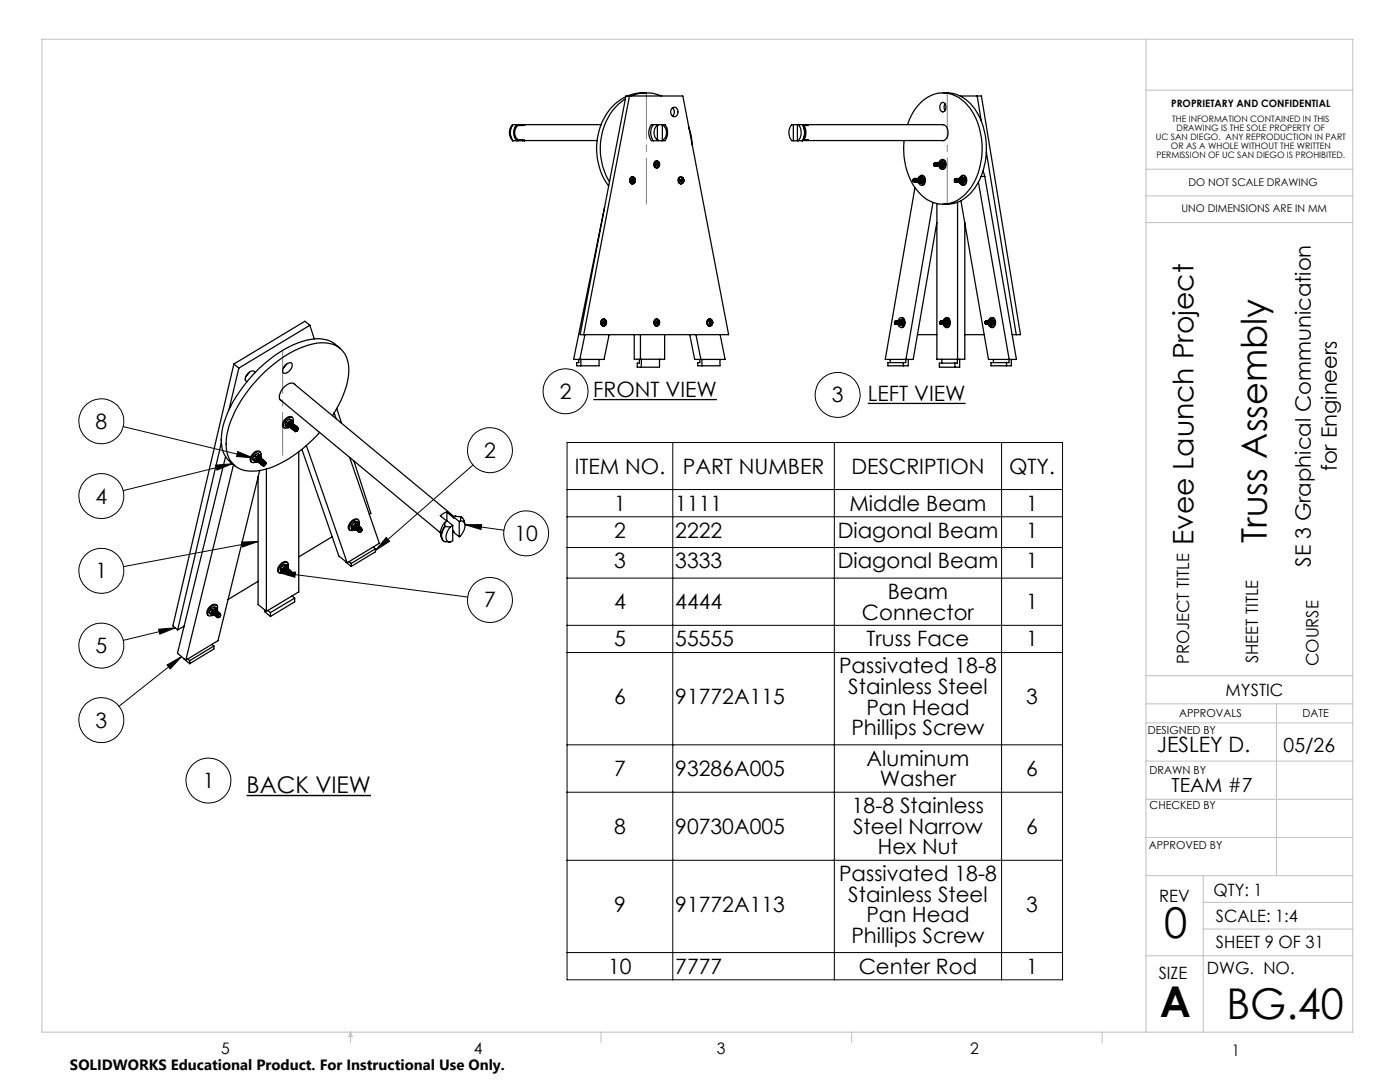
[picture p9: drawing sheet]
<svg xmlns="http://www.w3.org/2000/svg" width="279mm" height="216mm" viewBox="0 0 279 216" stroke-linecap="round" stroke-linejoin="round" font-family="sans-serif">
<defs><g id="words">
<g font-size="8.5">
<text x="232.3" y="187.1">0</text>
<text x="231.5" y="202.9">A</text>
<text x="244.8" y="203.2">BG.40</text>
</g>
<text font-size="7.1" x="252.8" y="108.3" transform="rotate(-90 252.8 108.3)">Truss Assembly</text>
<text font-size="5.6" x="238.2" y="108.8" transform="rotate(-90 238.2 108.8)">Evee Launch Project</text>
<text font-size="4.6" x="49.2" y="158.2">BACK VIEW</text>
<g font-size="4.2">
<text x="111.7" y="79.6">2</text>
<text x="118.4" y="79.3">FRONT VIEW</text>
<text x="166" y="80.3">3</text>
<text x="173.2" y="80">LEFT VIEW</text>
<text x="19.1" y="85.6">8</text>
<text x="96.6" y="91.3">2</text>
<text x="114.7" y="94.5">ITEM NO.</text>
<text x="136.3" y="94.5">PART NUMBER</text>
<text x="169.9" y="94.5">DESCRIPTION</text>
<text x="201.4" y="94.5">QTY.</text>
<text x="266.8" y="94" transform="rotate(-90 266.8 94)">for Engineers</text>
<text x="19.1" y="100.5">4</text>
<text x="122.6" y="101.9">1</text>
<text x="134.8" y="101.9">1111</text>
<text x="169.5" y="101.9">Middle Beam</text>
<text x="204.8" y="101.9">1</text>
<text x="102.7" y="107.9">10</text>
<text x="122.6" y="107.3">2</text>
<text x="134.8" y="107.3">2222</text>
<text x="167.2" y="107.3">Diagonal Beam</text>
<text x="204.8" y="107.3">1</text>
<text x="122.6" y="113.4">3</text>
<text x="134.8" y="113.4">3333</text>
<text x="167.2" y="113.4">Diagonal Beam</text>
<text x="204.8" y="113.4">1</text>
<text x="261.6" y="113.1" transform="rotate(-90 261.6 113.1)">SE 3 Graphical Communication</text>
<text x="19.1" y="115.4">1</text>
<text x="177.2" y="119.5">Beam</text>
<text x="96.6" y="121.2">7</text>
<text x="122.6" y="121.6">4</text>
<text x="134.8" y="121.6">4444</text>
<text x="172" y="123.6">Connector</text>
<text x="204.8" y="121.6">1</text>
<text x="19.1" y="130.3">5</text>
<text x="122.6" y="129">5</text>
<text x="134.8" y="129">55555</text>
<text x="172.9" y="129">Truss Face</text>
<text x="204.8" y="129">1</text>
<text x="167.5" y="134.4">Passivated 18-8</text>
<text x="122.6" y="140.5">6</text>
<text x="134.8" y="140.5">91772A115</text>
<text x="169.3" y="138.5">Stainless Steel</text>
<text x="172.9" y="142.6">Pan Head</text>
<text x="204.8" y="140.5">3</text>
<text x="19.1" y="145.2">3</text>
<text x="169.9" y="146.7">Phillips Screw</text>
<text x="122.6" y="154.9">7</text>
<text x="134.8" y="154.9">93286A005</text>
<text x="173" y="152.8">Aluminum</text>
<text x="204.8" y="154.9">6</text>
<text x="230.9" y="150">JESLEY D.</text>
<text x="40.4" y="157.3">1</text>
<text x="175.6" y="156.9">Washer</text>
<text x="122.6" y="166.4">8</text>
<text x="134.8" y="166.4">90730A005</text>
<text x="170" y="162.3">18-8 Stainless</text>
<text x="170.2" y="166.4">Steel Narrow</text>
<text x="204.8" y="166.4">6</text>
<text x="175.2" y="170.5">Hex Nut</text>
<text x="167.5" y="175.8">Passivated 18-8</text>
<text x="169.3" y="179.9">Stainless Steel</text>
<text x="122.6" y="182">9</text>
<text x="134.8" y="182">91772A113</text>
<text x="172.9" y="184.1">Pan Head</text>
<text x="204.8" y="182">3</text>
<text x="169.9" y="188.2">Phillips Screw</text>
<text x="121.4" y="194.3">10</text>
<text x="134.8" y="194.3">7777</text>
<text x="171.4" y="194.3">Center Rod</text>
<text x="204.8" y="194.3">1</text>
</g>
<g font-size="3.9">
<text x="256.2" y="150">05/26</text>
<text x="233.8" y="158">TEAM #7</text>
</g>
<g font-size="3.4">
<text x="237.3" y="132.5" transform="rotate(-90 237.3 132.5)">PROJECT TITLE</text>
<text x="251.1" y="132.3" transform="rotate(-90 251.1 132.3)">SHEET TITLE</text>
<text x="263.1" y="133" transform="rotate(-90 263.1 133)">COURSE</text>
<text x="244.6" y="138.9">MYSTIC</text>
<text x="231.3" y="180">REV</text>
<text x="242.2" y="178.7">QTY: 1</text>
<text x="242.7" y="183.9">SCALE: 1:4</text>
<text x="242.7" y="189.2">SHEET 9 OF 31</text>
<text x="231.3" y="195.4">SIZE</text>
<text x="240.9" y="194.3">DWG. NO.</text>
</g>
<g font-size="3.2">
<text x="44.2" y="210.4">5</text>
<text x="94.6" y="210.3">4</text>
<text x="143.1" y="210.4">3</text>
<text x="193.6" y="210.3">2</text>
<text x="245.8" y="210.7">1</text>
</g>
<text font-size="3" x="14" y="213.5">SOLIDWORKS Educational Product. For Instructional Use Only.</text>
<g font-size="2.2">
<text x="235.3" y="143.1">APPROVALS</text>
<text x="259.9" y="143.1">DATE</text>
<text x="229.1" y="146.6">DESIGNED BY</text>
<text x="229.4" y="154.4">DRAWN BY</text>
<text x="229.4" y="161.5">CHECKED BY</text>
<text x="229.3" y="169.4">APPROVED BY</text>
</g>
<g font-size="2.1">
<text x="237.2" y="37.1">DO NOT SCALE DRAWING</text>
<text x="235.8" y="42.3">UNO DIMENSIONS ARE IN MM</text>
</g>
<text font-size="2" x="233.8" y="21.4">PROPRIETARY AND CONFIDENTIAL</text>
<g font-size="1.8">
<text x="230.7" y="27.9">UC SAN DIEGO. ANY REPRODUCTION IN PART</text>
<text x="233.7" y="29.7">OR AS A WHOLE WITHOUT THE WRITTEN</text>
<text x="233.9" y="24.4">THE INFORMATION CONTAINED IN THIS</text>
<text x="234.8" y="26.2">DRAWING IS THE SOLE PROPERTY OF</text>
<text x="230.8" y="31.5">PERMISSION OF UC SAN DIEGO IS PROHIBITED.</text>
</g>
</g></defs>
<path d="M118.4 79.7h24.7M173.2 80.5h19.5" fill="none" stroke="#000" stroke-width=".26"/>
<path d="M49.2 158.7h24.8" fill="none" stroke="#000" stroke-width=".28"/>
<g fill="none" stroke="#000" stroke-width=".2">
<path d="M24.6 85.1l25.9 6.3M43 92.8l3.4-.3-3.1 1.3zM46.4 92.5l-21.8 5.4M47.4 90.1l3.1 1.3-3.3-.3zM94.4 92.8l-19.5 17M113.2 88.3h98.9v107.2h-98.9zM113.2 97.7h98.9M134.3 88.3v107.2M166.5 88.3v107.2M199.9 88.3v107.2M48.2 108.2l3.3-.1-3.1 1zM51.5 108.1l-26.9 5"/>
<path d="M55.6 114.2l37.7 4.9M55.6 114.2h3.4l-.2 1zM77.1 107.2l.7 .8-2.9 1.8zM92.8 104.7l7.8 1.1M92.8 104.7h3.3l-.1 1zM113.2 103.1h98.9M113.2 109.3h98.9M113.2 115.4h98.9M31.6 125.6l3.4-.3-3.1 1.2zM33.3 132.7l2.9-1.7-2.2 2.5zM35 125.3l-10.4 2.5M36.2 131l-12.5 9.9"/>
<path d="M113.2 124.8h98.9M113.2 130.2h98.9M113.2 148.6h98.9M113.2 158.1h98.9M113.2 171.7h98.9M113.2 190.1h98.9"/>
<circle cx="112.9" cy="78.1" r="4.5"/>
<circle cx="167.2" cy="78.8" r="4.5"/>
<circle cx="20.2" cy="84.1" r="4.5"/>
<circle cx="20.2" cy="99" r="4.5"/>
<circle cx="97.8" cy="89.8" r="4.5"/>
<circle cx="20.2" cy="113.9" r="4.5"/>
<circle cx="97.8" cy="119.7" r="4.5"/>
<circle cx="105" cy="106.4" r="4.5"/>
<circle cx="20.2" cy="128.8" r="4.5"/>
<circle cx="20.2" cy="143.7" r="4.5"/>
<circle cx="41.6" cy="155.8" r="4.5"/>
</g>
<g fill="none" stroke="#c0c0c0" stroke-width=".2">
<path d="M8.4 7.8h261.6v198.2h-261.6zM228.7 7.8v198.2M228.7 18h41.3M228.7 33.8h41.3M228.7 39.1h41.3M228.7 44.4h41.3M228.7 134.8h41.3M228.7 159.5h41.3M228.7 151.9h41.3M228.7 144.3h41.3M228.7 140.4h41.3M254.7 140.4v34.3"/>
<path d="M228.7 174.7h41.3M228.7 167.1h41.3M240.1 174.7v31.3M228.7 190.7h41.3M240.1 185.4h29.9M240.1 180.1h29.9M70 206v2.1M70 206l.3 .8h-.7zM119.9 206v2.1M170 206v2.1M220 206v2.1"/>
</g>
<path d="M129 18.5v22.2M189 18.5v22.2" fill="none" stroke="#808080" stroke-width=".2" stroke-dasharray="15.2 1.3 1.3 1.3" stroke-dashoffset="6"/>
<path d="M56.4 69.9v21" fill="none" stroke="#808080" stroke-width=".2" stroke-dasharray="15.2 1.3 1.3 1.3" stroke-dashoffset="6.7"/>
<path d="M77.1 107.2l.7 .8-2.9 1.8zM92.8 104.7h3.3l-.1 1zM55.6 114.2h3.4l-.2 1zM33.3 132.7l2.9-1.7-2.2 2.5zM31.6 125.6l3.4-.3-3.1 1.2zM48.2 108.2l3.3-.1-3.1 1zM43 92.8l3.4-.3-3.1 1.3zM47.4 90.1l3.1 1.3-3.3-.3z" fill="#000"/>
<g fill="none" stroke="#000" stroke-width=".25">
<path d="M124.8 19.8a12.1 12.1 0 0 0-4.6 13.2l.8 2.1 .6 1.2M124.9 19.3a11.6 11.6 0 0 0-5.7 12.2 12.1 12.1 0 0 0 2.3 5.6M124.9 19.2h11.4l9.1 47.6h-29.6zM125.6 19.2l-9.1 47.6M125.9 19.2a7.6 7.6 0 0 1 6.1 0M129 18.5l-2.2 .2-1.6 .5M188.2 18.5a7.2 7.2 0 0 1 7 4.4 14.4 14.4 0 0 1-1.5 15.7 6.6 6.6 0 0 1-5.5 2.1M191.6 19.2h4.3l7.8 47.6h-1.7M195 19.2l.8 4.9M102.3 24.9a2.77 2.77 0 0 0 0 3.2M102.3 24.9a2.29 2.29 0 0 0 0 3.2M102.3 24.9h1.1v.1"/>
<path d="M102.4 24.9a2.7 2.7 0 0 0 0 3.2M103.2 24.9a2.24 2.24 0 0 0 0 3.2M103.4 27.9h1l.5 .1h14.3M103.4 25a1.88 1.88 0 0 0 0 2.9M103.4 27.9v.2h-1.1M103.5 27.9v.2h1.1M104.3 24.9l.3 .1M104.6 28l-.3 .1M104.6 28.1l.1-.1zM104.7 24.9h-1.2v.1M119.9 24.9h-15l-.5 .1h-1M125.8 35.5l.5-.2a.73 .73 0 0 0-.6 .7 .73 .73 0 0 0 .6 .7 .72 .72 0 0 1-.5-1.2z"/>
<path d="M125.9 35.4a.66 .66 0 0 1 .9 .4 .66 .66 0 0 1-.3 .8 .67 .67 0 0 1-.8-.4 .67 .67 0 0 1 .2-.8zM125.9 35.5a.59 .59 0 0 1 .9 .5 .59 .59 0 0 1-.8 .5l-.2-.4zM126.1 36.1h.2M126.3 35.9h-.2v.2M126.3 35.9h.1M126.3 36.1h.2M126.3 36.1h.1M126.3 35.9h-.2M126.3 36.1h.3M126.3 36.1l.2 .1M126.3 36.3h.2M126.3 35.8h.1"/>
<path d="M126.3 35.8v.1M126.3 35.8h.2M126.4 36.2l-.1 .1M126.4 35.9v.2M126.4 36.1h-.3M126.4 35.8h-.1M126.4 36.1h.3M126.4 35.8h.1M126.5 35.6v.2M126.5 35.6h-.2l.1 .2M126.5 35.6l-.2 .1M126.5 36.2v.1"/>
<path d="M126.5 36.2h.1M126.5 35.8h.1M126.5 36.1v.1M126.5 36.1h.1M126.5 35.8l.1 .1M126.5 35.8l-.2 .1M126.6 36.1h-.1M126.6 36.1h.1M126.6 35.9h.1M126.6 35.9h-.3M126.7 35.9v.2M126.7 35.9h-.3"/>
<path d="M130.4 24.9a2.7 2.7 0 0 0 0 3.2M130.8 32.3a.61 .61 0 0 1 .9 .4 .61 .61 0 0 1-.6 .8 .71 .71 0 0 1-.3-1.2zM131 32.9h.1M131.1 32.7h-.1v.2M131.1 32.1a.71 .71 0 0 0-.6 .7 .71 .71 0 0 0 .6 .7M131.1 32.9h.1M131.1 32.7h-.1M131.1 32.7h.1M131.1 32.9h.3M131.2 32.9h.1M131.2 32.9v.1M131.2 32.5h.1"/>
<path d="M131.2 32.5v.1M131.2 32.6v.1M131.2 32.7h.1M131.2 32.7h-.1M131.2 32.6h.1M131.2 33.1l.1 .1M131.2 32.9h.2M131.2 25a1.89 1.89 0 0 0 0 2.9M131.2 27.9v.2h-.8M131.2 25v-.1h-1.2a2.7 2.7 0 0 0 0 3.2h.4M131.2 33h.1M131.2 33v.2h.1"/>
<path d="M131.2 32.7v.2M131.2 25v2.9M131.2 28h.1M131.2 25h.1M131.2 32.9h.3M131.2 24.9l.1 .1M131.3 32.5v.1M131.3 32.5h-.1M131.3 33v.2M131.3 33h.1M131.3 32.6l.1 .1M131.3 28h-.1"/>
<path d="M131.3 28l.9 .1M131.3 28h.1M131.3 32.6h.1M131.4 32.9l-.1 .1M131.4 32.9h.1M131.4 32.7h.1M131.4 32.7h-.2M131.4 32.7h-.3M131.4 32.2a.66 .66 0 0 0-.9 .5 .66 .66 0 0 0 .6 .8M131.4 32.3a.78 .78 0 0 1-.3 1.2M131.5 32.7v.2M131.5 32.7h-.3"/>
<path d="M132.2 24.9h.4a2.5 2.5 0 0 1 .1 3.2h-.5M132.2 24.9h-.8l-.1 .1M132.2 24.9h.1M132.2 24.9a1.88 1.88 0 0 1 0 3.1M132.2 28v.1M132.2 24.9v3.1M134.1 21.6a.78 .78 0 0 1 1 0 .78 .78 0 0 1 .2 1 .73 .73 0 0 1-.8 .7 .73 .73 0 0 1-.7-.9zM134.2 21.5a1.04 1.04 0 0 1 0 1.6M135.6 35.5a.59 .59 0 0 1 .8 .1 .59 .59 0 0 1-.1 .8 .57 .57 0 0 1-.8 0 .57 .57 0 0 1 0-.8zM135.9 36.1h.1M135.9 35.3a.71 .71 0 0 0-.6 .7 .71 .71 0 0 0 .6 .7M135.9 35.9h.3"/>
<path d="M135.9 35.8v.1M135.9 35.9h.1M136 35.8h.1M136 35.8h-.2v.3h.1M136 36.1h.1M136 36.3l.1 .1M136 35.8l-.2 .1M136 36.1h.2M136 36.1v.1M136 36.2h.1M136 36.2v.1M136 35.9h.1"/>
<path d="M136 36.2h.2M136 35.9h.3M136 36.1l.2 .1M136 35.9v.2M136 35.8h.2M136.2 35.6v.2M136.2 35.6h-.2v.2M136.2 36.2l-.1 .2M136.2 36.2h.1M136.2 35.6l-.2 .1M136.2 36.1v.1M136.2 36.1h.1"/>
<path d="M136.2 35.9h.1M136.2 35.8v.1M136.2 35.8h.1M136.2 35.9h-.3M136.2 35.9h-.2M136.3 35.9l-.1 .2M136.5 36.1l-.2 .4M136.5 36.1a.58 .58 0 0 0-.6-.8 .58 .58 0 0 0-.5 .9l.3 .4 .5-.1M137.4 25.3l.4 1.3 .3 2.4M158 24.9h2.3a2.49 2.49 0 0 1-.1 3.2h-2.2a2.47 2.47 0 0 1 0-3.2zM158.3 24.9v3.2M159.1 24.9v3.2"/>
<path d="M159.3 24.9a2.49 2.49 0 0 1 0 3.2M160.1 24.9a3.1 3.1 0 0 1 0 3.2M160.2 24.9a3.1 3.1 0 0 1 0 3.2M160.4 28h.1M160.4 25h.1M160.4 27.9h.9l-.4 .1h-.4M160.5 25l.4-.1 .4 .1h-.9M160.5 25h.1M160.5 27.9v.1M160.8 28h27.5M160.8 24.9h27.5M181.1 24.9a8.8 8.8 0 0 1 6.1-6.3 6.9 6.9 0 0 1 6.8 3.7 14.5 14.5 0 0 1-.7 15.8 6.2 6.2 0 0 1-10.4-.3 14 14 0 0 1-2.5-9.8"/>
<path d="M182.2 36.1h.1M182.2 35.8h.1M182.2 35.8a.21 .21 0 0 1 .3 .1 .21 .21 0 0 1 0 .3 .21 .21 0 0 1-.3 0v-.1M182.4 35.7l-.2 .1M182.4 35.7h.2l.1 .2M182.4 35.7l-.1 .1M182.5 35.6l.2 .3M182.5 36.3h.1M182.6 35.8v.4M182.6 35.6h.1M182.6 35.6l.2 .3M182.6 35.7l.2-.1 .2 .3"/>
<path d="M182.6 37.4l-5.9 34.3h5.5l4.8-27.3M182.6 36.3h.1M182.7 35.7h.3l.1 .2M182.7 35.6l.3 .3M182.7 35.9l-.1 .4h-.1M182.7 35.9h.1M182.7 35.9v.4h-.2M182.8 36.3h.1M182.8 35.6h.1M182.8 35.9v.4h-.2M182.8 35.7l.2-.1 .2 .3M182.8 35.9h.1"/>
<path d="M182.8 35.9v.3l-.1 .1M182.8 35.6l.3 .3M183 35.6h.1M183 35.9l-.1 .4h-.2M183 35.7h.2l.1 .2M183 35.6l.2 .3M183 35.9h.1M183 35.9l-.2 .4M183 36.3h.1M183.1 35.6l.2 .3M183.1 35.9l-.1 .4h-.2M183.1 35.7l.2-.1 .1 .3"/>
<path d="M183.1 35.9h.1M183.1 35.9l-.1 .4h-.1M183.1 36.3h.1M183.2 35.6h.1M183.2 35.9l-.1 .4h-.1M183.2 35.7h.3l.1 .2M183.2 35.6l.3 .3M183.2 35.9h.1M183.2 35.9l-.2 .4M183.3 36.3h.1M183.3 36.3l.1 .3h.2M183.3 35.7h.3l.1 .2"/>
<path d="M183.3 35.9l-.1 .4h-.1M183.3 35.9h.1M183.3 35.9l-.1 .4M183.4 36.3h.1M183.4 35.6h.1M183.4 35.9v.4h-.2M183.4 35.7l.2-.1 .2 .3M183.4 35.6l.3 .3M183.4 35.9h.1M183.5 35.9l-.2 .4M183.5 36.3h.1M183.6 35.6h.1"/>
<path d="M183.6 35.6a.37 .37 0 0 1 .2 .4 .37 .37 0 0 1-.2 .3M183.6 35.4l-.3 .2 .3 .3M183.6 35.4l.3 .3M183.6 35.9l-.1 .4h-.2l.3 .3M183.6 35.4h.3v.3M183.6 35.9h.1M183.6 35.9l-.2 .4M183.6 35.6l.2 .3M183.7 35.9l-.1 .4h-.2M183.7 35.9h.1M183.7 35.9v.3l-.2 .1M183.8 35.9l-.1 .4h-.2"/>
<path d="M183.8 35.9h.1M183.8 35.9l-.1 .4M183.9 35.4h.2M183.9 35a1.03 1.03 0 0 1 .8 .9 1.03 1.03 0 0 1-.7 1.1h-.1M183.9 35.7l.2 .3M183.9 35.7v.6M183.9 36.3l-.3 .3M183.9 36.3v.3M184.1 35.4l.2 .6M184.1 36l-.2 .3M184.1 35.4h-.7l-.1 .2a.62 .62 0 0 1 .7-.6 .62 .62 0 0 1 .5 .7 .82 .82 0 0 1-.8 1.2l-.4-.5M184.1 36h.2"/>
<path d="M184.3 36l-.2 .6h-.5M186.4 32.7h.1M186.4 33h.1M186.4 32.9h.1M186.4 33l.1 .1M186.4 32.9v.2M186.4 32.7a.2 .2 0 0 1 .2-.2 .2 .2 0 0 1 .2 .2 .24 .24 0 0 1-.1 .4 .24 .24 0 0 1-.3 0v-.1M186.4 33.1a.24 .24 0 0 1-.1-.3 .24 .24 0 0 1 .3-.2l-.1 .5M186.4 33.1h.1M186.6 32.5a.39 .39 0 0 1 .3 .3 .39 .39 0 0 1-.2 .4M186.6 32.5h.1M186.6 32.5a.36 .36 0 0 1 .3 .3 .36 .36 0 0 1-.3 .4"/>
<path d="M186.6 32.5h-.1M186.7 33.1l.1 .1M186.7 32.5a.38 .38 0 0 1 .3 .3 .38 .38 0 0 1-.2 .4M186.7 32.5h.1M186.8 33.2h.1M186.8 33.1l.1 .1M186.9 32.5a.39 .39 0 0 1 .2 .3 .39 .39 0 0 1-.2 .4M186.9 32.5h.1M186.9 32.5a.37 .37 0 0 1 .2 .3 .37 .37 0 0 1-.2 .4M186.9 33.1l.1 .1M187 32.5a.38 .38 0 0 1 .3 .3 .38 .38 0 0 1-.3 .4 .38 .38 0 0 0 .3-.4 .38 .38 0 0 0-.3-.3zM187 33.2h.1"/>
<path d="M187.1 33.1v.1M187.1 32.5a.39 .39 0 0 1 .3 .3 .39 .39 0 0 1-.3 .4M187.1 32.5h.1M187.2 33.1l.1 .1M187.2 32.5a.38 .38 0 0 1 .3 .3 .38 .38 0 0 1-.2 .4 .4 .4 0 0 0-.1-.7zM187.3 33.2h.1M187.3 33.1l.2 .1M187.4 32.5a.39 .39 0 0 1 .2 .3 .39 .39 0 0 1-.2 .4M187.4 32.5h.1M187.4 33.2h.1M187.4 33.2l.4 .2M187.4 33.2l.2 .3"/>
<path d="M187.5 32.3l.1-.1-.2 .3zM187.5 32.3a.6 .6 0 0 1 .7-.5 .6 .6 0 0 1 .4 .8 .82 .82 0 0 1-.8 1.1l-.4-.5M187.5 32.5a.39 .39 0 0 1 .2 .3 .39 .39 0 0 1-.2 .4M187.5 32.5h.1M187.5 32.5a.37 .37 0 0 1 .2 .3 .37 .37 0 0 1-.2 .4M187.5 33.1l.1 .1M187.6 32.5a.38 .38 0 0 1 .2 .3 .38 .38 0 0 1-.2 .4 .38 .38 0 0 0 .3-.4 .38 .38 0 0 0-.3-.3zM187.6 32.2l.4 .2M187.6 33.2h.1M187.7 32.5a.37 .37 0 0 1 .3 .3 .37 .37 0 0 1-.3 .4M187.7 32.5l.2 .1v.5M187.7 32.5h.1"/>
<path d="M187.7 32.5l.2 .1M187.7 32.6l.2 .2M187.8 33.4l-.2 .1M187.8 20.6a.59 .59 0 0 1 .7 0 .59 .59 0 0 1 .3 .6 .73 .73 0 0 1-.1 .8 .73 .73 0 0 1-.8 .2 1.3 1.3 0 0 1-.1-1.6zM187.9 32.1h.2l.3 .6M187.9 32.1l-.3 .1M187.9 32.1l.1 .3M188 32.4l.1 .6M188 32.4l.2 .3M188 31.8a1.02 1.02 0 0 1 .8 1 1.02 1.02 0 0 1-.8 1M188 24.9a1.7 1.7 0 0 1 .9 2.7l-.5 .4h-.2M188.1 33.3l-.3 .1"/>
<path d="M188.1 33.3h.2M188.1 33v.3M188.1 33l-.3 .4M188.2 32.7h.2M188.2 32.7l-.1 .3M188.3 33.3l-.7 .2M188.4 32.7l-.1 .6M188.6 20.7l-.2 .5 .2 .9M190.5 36.1l.1 .1M190.5 35.8a.2 .2 0 0 1 .2-.1 .2 .2 0 0 1 .2 .2 .24 .24 0 0 1 0 .3 .24 .24 0 0 1-.4 .1v-.1M190.5 36.2h.1M190.5 36.2h.2"/>
<path d="M190.6 36.2a.24 .24 0 0 1-.2-.3 .24 .24 0 0 1 .3-.1v.4M190.6 36.2h.1M190.7 35.6a.39 .39 0 0 1 .3 .4 .39 .39 0 0 1-.2 .3M190.7 35.6h.1M190.7 35.6a.4 .4 0 0 1 .1 .7M190.7 36.3h.1M190.7 35.6l-.1 .1M190.8 36.3h.1M190.9 35.6a.4 .4 0 0 1 0 .7M190.9 35.6h.1M190.9 35.6a.38 .38 0 0 1 .2 .4 .38 .38 0 0 1-.2 .3M190.9 35.6l-.2 .1"/>
<path d="M190.9 36.3h.1M191 35.6a.38 .38 0 0 1 .2 .4 .38 .38 0 0 1-.2 .3M191 35.6a.37 .37 0 0 1 .3 .3 .37 .37 0 0 1-.2 .4M191 35.6l-.1 .1M191 36.3h.1M191.1 36.3h.1M191.1 35.6a.4 .4 0 0 1 .1 .7M191.1 35.6h.1M191.1 35.6a.38 .38 0 0 1 .3 .4 .38 .38 0 0 1-.2 .3M191.1 35.6l-.1 .1M191.2 36.3h.1M191.2 35.6a.38 .38 0 0 1 .3 .4 .38 .38 0 0 1-.2 .3"/>
<path d="M191.2 35.6l-.1 .1M191.3 36.3h.1M191.3 35.6a.39 .39 0 0 1 .3 .4 .39 .39 0 0 1-.2 .3M191.3 35.6h.1M191.3 35.6a.38 .38 0 0 1 .3 .4 .38 .38 0 0 1-.2 .3M191.4 36.3h.1M191.5 35.6a.38 .38 0 0 1 .2 .4 .38 .38 0 0 1-.2 .3M191.5 35.6h.1M191.5 35.6l-.3 .1M191.5 35.6a.39 .39 0 0 1 .2 .4 .39 .39 0 0 1-.2 .3M191.5 36.3l.1 .2M191.5 36.3h.1"/>
<path d="M191.6 35.6a.6 .6 0 0 1 .6-.6 .6 .6 0 0 1 .6 .7 .86 .86 0 0 1-.9 1.2l-.3-.5M191.6 36.3h.1M191.6 35.6a.39 .39 0 0 1 .2 .4 .39 .39 0 0 1-.2 .3M191.6 35.6h.1M191.6 35.6a.4 .4 0 0 1 .1 .7M191.6 35.6l-.1 .1M191.6 35.5l-.1 .1M191.6 35.5h.4M191.6 36.5h.4M191.6 36.5l.3 .2M191.7 36.3h.1M191.7 35.6a.4 .4 0 0 1 .1 .7"/>
<path d="M191.7 35.6h.1M191.7 35.6a.38 .38 0 0 1 .3 .4 .38 .38 0 0 1-.2 .3M191.7 35.6l-.1 .1M191.8 36.3h.1M191.8 35.6a.35 .35 0 0 1 .3 .3 .35 .35 0 0 1-.2 .4M191.8 35.6h.1M191.8 35.6l-.1 .1M191.8 35.6a.39 .39 0 0 1 .3 .4 .39 .39 0 0 1-.3 .3M191.8 35.6l.3 .2M191.9 35.3l.1 .2M191.9 35.3l.6 .3M191.9 35.3l-.3 .2"/>
<path d="M192 35.5l.2 .5M192 36.5l-.1 .2M192 35.5l.3 .1M192.2 35a1.05 1.05 0 0 1 .8 .8 1.05 1.05 0 0 1-.5 1.1l-.3 .1M192.2 36l-.2 .5M192.2 36l.1 .3M192.3 36.3l-.3 .2M192.3 35.6l-.1 .4M192.3 35.6h.2M192.3 36.3h.2M192.5 36.3l-.4 .4h-.2M192.5 35.6v.7"/>
<path d="M195.3 36.3l6.1 35.4M195.8 35.2h.7M196.2 34.1l.3 1.1M196.5 35.2l6.3 36.5h-5.5l-5.5-31.7M196.8 30.3l6 36.5M120.6 41.4l-6.1 30.3h6l1.1-4.9M186.2 40.4l-5.4 31.3M187 40.6v31.1h5.5v-27.3M191.1 40.4v31.3M46.7 72.6l-12.2 52.3 1 .8M46.7 72.6l1 .8M47.7 73.4l-2 8.3"/>
<path d="M49.7 74.3l-.6 .7M50.9 74.4l-.1-.1a.82 .82 0 0 0-1.3 .2l-.4 .6a.66 .66 0 0 0 .2 1M55.9 79.8l32 26.5M56.8 73l.6-.5a.58 .58 0 0 1 .8-.1 .58 .58 0 0 1 0 .9l-.6 .8a.68 .68 0 0 1-.6 .4 .68 .68 0 0 1-.6-.3l.1-.6zM57.2 72.7l-.6 .7M58.6 76.5l32.1 26.6M58.8 76.7a1.33 1.33 0 0 0-1.8 .3 2.52 2.52 0 0 0-1.1 2.8l.2 .1M61.8 64.9l-14.1 8.5M61.8 64.9l.9 2.7M61.8 64.9l-.9-.8-14.2 8.5M67.9 69.5a6.2 6.2 0 0 0-6.6-1.7 24.6 24.6 0 0 0-13.5 10.3 17.3 17.3 0 0 0-3.6 10.5 5.4 5.4 0 0 0 2.6 4.3M115.5 71.7v.7h-.4v.6h4.5v-1.3"/>
<path d="M115.9 71.7v1.3M116.7 66.8l-1 4.9M120.1 63.9l.4-.2a.71 .71 0 0 0-.5 .7 .71 .71 0 0 0 .5 .7 .71 .71 0 0 1-.6-.5 .71 .71 0 0 1 .2-.7zM120.2 63.8a.66 .66 0 0 1 .8 .4 .66 .66 0 0 1-.5 .9 .72 .72 0 0 1-.6-.6 .72 .72 0 0 1 .3-.7zM120.2 63.9a.58 .58 0 0 1 .8 .1 .58 .58 0 0 1-.1 .8 .55 .55 0 0 1-.8 0 .55 .55 0 0 1 0-.8zM120.4 64.3v.2h.1M120.4 64.5h.1M120.5 64.2h.1M120.5 64.2l-.1 .1M120.5 64.5h.1M120.5 64.5h.3M120.5 64.3h.4"/>
<path d="M120.5 64.3h.1M120.6 64.5v.1M120.6 64.6h.1M120.6 64.6v.1h.1M120.6 64.2h.1M120.6 64.5h.1M120.6 64.7h.1M120.6 64.6h.2M120.6 64.2h.2M120.6 64.3v.2M120.6 64.5h.3M120.7 64l.1 .2"/>
<path d="M120.7 64h-.1v.2M120.7 64l-.1 .1M120.8 64.6l-.1 .1M120.8 64.6h.1M120.8 64.2h.1M120.8 64.5v.1M120.8 64.5h.1M120.8 64.2h-.3M120.8 64.2l.1 .1M120.8 64.2l-.3 .1M120.9 64.3v.2M126.6 66.8v4.9h6v-4.9"/>
<path d="M127.6 71.7v.8h-.4v.8h4.4v-1.6M127.8 66.8v4.9M128 71.7v1.6M130.6 63.9l.5-.2a.71 .71 0 0 0-.6 .7 .71 .71 0 0 0 .6 .7 .71 .71 0 0 1-.6-.5 .71 .71 0 0 1 .1-.7zM130.8 63.8a.66 .66 0 0 1 .8 .3 .66 .66 0 0 1-.3 .9 .66 .66 0 0 1-.8-.4 .66 .66 0 0 1 .3-.8zM130.8 63.9a.58 .58 0 0 1 .8 .1 .58 .58 0 0 1-.1 .8 .55 .55 0 0 1-.8 0 .55 .55 0 0 1 0-.8zM131 64.3v.2h.1M131.1 64.2l-.1 .1M131.1 64.5h-.1h.1M131.1 64.5h.3M131.1 64.2l.4 .1M131.1 64.5h.1"/>
<path d="M131.1 64.2h.3M131.2 64.5v.1M131.2 64.6h.1M131.2 64.6v.1h.1M131.2 64.2h.1M131.2 64.2h-.1M131.2 64.5h.1M131.2 64.7h.1M131.2 64.5h.2M131.2 64.3v.2M131.2 64.5h.3M131.3 64v.2"/>
<path d="M131.3 64h-.1v.2M131.3 64l-.1 .1M131.3 64.6v.1M131.3 64.6h.1M131.3 64.2h.1M131.4 64.5l-.1 .1M131.4 64.5h.1M131.4 64.2l.1 .1M131.4 64.2h.1M131.4 64.2l-.3 .1M131.5 64.3v.2M137.7 66.8l.9 4.9h6.1l-1-4.9"/>
<path d="M138.9 66.8l1 4.9M139.7 71.7v.7h-.5v.6h4.5v-1.3M140.1 71.7v1.3M141.4 63.8a.65 .65 0 0 1 .9 .3 .65 .65 0 0 1-.4 .9 .67 .67 0 0 1-.7-.4 .67 .67 0 0 1 .2-.8zM141.5 63.7a.62 .62 0 0 1 .7 .7 .62 .62 0 0 1-.7 .6 .76 .76 0 0 1 0-1.3zM141.6 63.7a.71 .71 0 0 0-.6 .7 .71 .71 0 0 0 .6 .7M141.6 64.2l.2-.1h-.2v.1M141.6 64.2l.1 .1M141.6 63.7a.73 .73 0 0 0-.5 .7 .73 .73 0 0 0 .5 .7M141.6 65.1h.1M141.6 63.7h.1M141.6 64.6h.2"/>
<path d="M141.6 64.5l.3 .1M141.7 64.3h.1M141.7 64.4h.1M141.7 64.4v.1M141.7 64.5h.1M141.7 64.5l-.1 .1h.2M141.7 64.3h.3M141.7 64.3l.1 .2M141.7 64.2h.1M141.7 64.4h.3M141.8 64.5h-.1M141.8 64.2l-.1 .1"/>
<path d="M141.8 64.5h.3M141.8 64.6h.1M141.9 64.2h.1M141.9 64.2h-.3M141.9 64.6h-.1M141.9 64.6h.1M141.9 64.1v-.1l.2 .1M141.9 64.1h.1M141.9 64.1v.1M142 64.3v.1M142 64.3h.1M142 64.4l.1 .1"/>
<path d="M142 64.4h.1M142.1 64.1l-.1 .2M142.1 64.1l-.3 .1M142.1 64.5l-.1 .2-.1-.1M177.7 71.7v.7M178.5 64.5l.2 .1M178.5 64.2a.29 .29 0 0 1 .5 .1 .29 .29 0 0 1-.3 .4l-.1-.1M178.5 64.5h.1M178.6 64.6h.1M178.6 64.1a.32 .32 0 0 1 .5 .1 .32 .32 0 0 1-.1 .4M178.8 64a.37 .37 0 0 1 .3 .2 .37 .37 0 0 1-.1 .4M178.8 64.5l-.1 .2-.1-.1"/>
<path d="M178.8 64.1a.32 .32 0 0 1 .4 .1 .32 .32 0 0 1-.1 .4M178.8 64.5v-.4a.23 .23 0 0 0-.3 .2 .23 .23 0 0 0 .2 .3M178.8 64.5l-.1 .1M178.9 64.7h.1M178.9 64h.1M178.9 64l.2 .1v.5M179 64.6l-.2 .1M179 64.6h.1M179 64.6l-.1 .1M179 64a.36 .36 0 0 1 .3 .3 .36 .36 0 0 1-.1 .3v-.5zM179.1 64.6l-.2 .1M179.1 64.7h.1"/>
<path d="M179.1 64.6h.1M179.1 64.6l-.1 .1M179.1 64h.1M179.2 64l.2 .3v.3M179.2 64.7h.1M179.2 64.6l-.1 .1M179.2 64.6h.1M179.2 64.7l.4 .2M179.2 64.7l.2 .2h.2M179.3 64l.2 .1v.5M179.3 64l.3 .3-.1 .3M179.3 63.9a.61 .61 0 0 1 .7-.5 .61 .61 0 0 1 .5 .7 .84 .84 0 0 1-.9 1.2l-.4-.5"/>
<path d="M179.4 64.7h.1M179.4 64.6l-.3 .1M179.4 64.6h.1M179.4 64l.3 .3-.1 .3M179.4 64.6l-.2 .1M179.5 64.7h.1M179.5 64.6l-.1 .1M179.5 64.6h.1M179.5 64a.36 .36 0 0 1 .3 .4 .36 .36 0 0 1-.3 .3M179.5 64h.1M179.5 64l.2 .1v.5M179.5 64l.3 .2"/>
<path d="M179.6 63.8l-.4 .2M179.6 63.8l.3 .3M179.6 64.9h.2M179.6 63.8h.2M179.6 63.8h-.2l-.2 .3M179.6 64.6l-.2 .1M179.6 64.6h.1M179.6 64.6l-.1 .1M179.8 63.8h.2l.3 .6M179.8 63.8l.1 .3M179.8 63.4a1.03 1.03 0 0 1 .9 1 1.03 1.03 0 0 1-.9 1M179.9 64.7l-.1 .2"/>
<path d="M179.9 64.1v.6M179.9 64.1l.1 .3M179.9 64.7l-.3 .2M180 64.4h.3M180 64.4l-.1 .3M180.3 64.4l-.3 .5h-.2M180.3 72.4v.6M180.8 71.7v.7h-3.6v.6h4.1v-1.3M183.1 66.8h3.9M187.6 64.5h.1M187.6 64.2a.2 .2 0 0 1 .2-.1 .2 .2 0 0 1 .2 .2 .25 .25 0 0 1 0 .3 .25 .25 0 0 1-.4 .1v-.1h.2M187.6 64.5v.1"/>
<path d="M187.6 64.6a.21 .21 0 0 1-.1-.3 .21 .21 0 0 1 .4-.1l-.1 .4M187.6 64.6h.2M187.8 64a.43 .43 0 0 1 .1 .7M187.8 64h.1M187.8 64h-.1M187.8 64.7h.1M187.9 64a.41 .41 0 0 1 .2 .4 .41 .41 0 0 1-.2 .3M187.9 64.7h.1M188 64h-.1M188 64a.41 .41 0 0 1 .2 .4 .41 .41 0 0 1-.2 .3M188 64h.1M188 71.7v.8"/>
<path d="M188.1 64a.43 .43 0 0 1 0 .7M188.1 64h.1M188.1 64a.4 .4 0 0 1 .2 .3 .4 .4 0 0 1-.2 .4M188.1 64.7h.1M188.2 64a.4 .4 0 0 1 .3 .3 .4 .4 0 0 1-.3 .4M188.2 64h.1M188.2 64.7h.1M188.2 64a.43 .43 0 0 1 .1 .7M188.2 64.7l.2 .2M188.3 64.7l.1 .2M188.3 64.7h.1M188.3 64h-.1"/>
<path d="M188.3 64a.43 .43 0 0 1 .1 .7M188.3 64h.1M188.3 64a.4 .4 0 0 1 .3 .3 .4 .4 0 0 1-.2 .4M188.3 63.9a.61 .61 0 0 1 .7-.5 .61 .61 0 0 1 .5 .7 .84 .84 0 0 1-.8 1.2l-.4-.5M188.4 64.7h.1M188.4 64.9h.4M188.4 63.9l-.1 .1M188.4 63.9h.4M188.4 64.9l.2 .2M188.4 63.9l-.2 .1M188.4 64h-.1M188.4 64a.4 .4 0 0 1 .3 .3 .4 .4 0 0 1-.2 .4"/>
<path d="M188.4 64h.1M188.5 64a.41 .41 0 0 1 .2 .4 .41 .41 0 0 1-.2 .3M188.5 64.7h.1M188.6 64a.43 .43 0 0 1 .1 .7M188.6 64h.1M188.6 64l.2 .2v.3M188.6 64l.2 .2-.1 .4M188.6 64h-.1M188.6 63.7l.2 .2M188.6 63.7h.2l.4 .3M188.6 63.7l-.2 .2M188.7 64.6l-.1 .1"/>
<path d="M188.7 64.6l-.2 .1M188.8 63.9l.1 .5M188.8 64.9l-.2 .2M188.8 63.9l.2 .1M188.9 63.4a1.06 1.06 0 0 1 .8 .9 1.06 1.06 0 0 1-.7 1.1h-.1M188.9 64.4l-.1 .5M188.9 64.4l.1 .3M189 64.7l-.2 .2M189 64l-.1 .4M189 64h.2M189 64.7h.2M189.2 64.7l-.4 .4h-.2"/>
<path d="M189.2 64v.7M190.6 72.5v.8M191.1 71.7v.8h-3.6v.8h4v-1.6M192.5 66.8h3.9M196.6 64.6h.1M196.6 64.5h.1M196.6 64.6h.2M196.6 64.5l.1 .1M196.6 64.2a.2 .2 0 0 1 .2-.1 .2 .2 0 0 1 .2 .2 .25 .25 0 0 1 0 .3 .25 .25 0 0 1-.3 .1l-.1-.1M196.7 64.6a.21 .21 0 0 1-.1-.3 .21 .21 0 0 1 .3-.1l-.1 .4M196.7 64.6h.1M196.8 64l-.1 .1"/>
<path d="M196.8 64a.43 .43 0 0 1 .1 .7M196.8 64h.1M196.8 64a.4 .4 0 0 1 .3 .3 .4 .4 0 0 1-.2 .4M196.8 64.7h.1M196.9 64.7h.1M197 64a.4 .4 0 0 1 .2 .3 .4 .4 0 0 1-.2 .4M197 64h.1M197 64h-.1M197 64.7h.1M197 64a.43 .43 0 0 1 .1 .7M197.1 64.7h.1M197.1 64a.43 .43 0 0 1 .1 .7"/>
<path d="M197.1 64h.1M197.1 64a.4 .4 0 0 1 .3 .3 .4 .4 0 0 1-.2 .4M197.1 64h-.1M197.2 64.7h.1M197.2 64a.4 .4 0 0 1 .3 .3 .4 .4 0 0 1-.2 .4M197.2 64h.1M197.3 64.7h.1M197.3 64.7l.1 .2M197.3 64a.41 .41 0 0 1 .3 .4 .41 .41 0 0 1-.2 .3M197.3 64h.1M197.3 64a.4 .4 0 0 1 .3 .3 .4 .4 0 0 1-.2 .4M197.3 63.9a.61 .61 0 0 1 .8-.5 .61 .61 0 0 1 .4 .7 .84 .84 0 0 1-.8 1.2l-.4-.5"/>
<path d="M197.4 64.7v.2M197.4 64.7h.1M197.4 63.9l-.1 .1zM197.4 63.9h.4M197.4 64.9h.4M197.4 64.9l.3 .2M197.4 64a.41 .41 0 0 1 .3 .3 .41 .41 0 0 1-.2 .4 .4 .4 0 0 0 .2-.4 .4 .4 0 0 0-.3-.3zM197.5 64.7h.1M197.6 64.7h.1M197.6 64l.2 .1v.5M197.6 64h.1M197.6 64l.2 .2v.3"/>
<path d="M197.6 64a.4 .4 0 0 1 .2 .4 .4 .4 0 0 1-.2 .3M197.7 63.7h.2l.4 .3M197.7 63.7l-.3 .2M197.7 63.7l.1 .2M197.8 63.9l.2 .5M197.8 64.9l-.1 .2M197.8 63.9l.2 .1M197.9 63.4a1.06 1.06 0 0 1 .8 .9 1.06 1.06 0 0 1-.7 1.1h-.1M198 64.4l-.2 .5M198 64.4v.3M198 64v.4M198 64h.3"/>
<path d="M198 64.7h.3M198 64.7l-.2 .2M198.3 64.7l-.4 .4h-.2M198.3 64v.7M198.3 71.7v.7M200.9 72.4v.6M201.4 71.7v.7h-3.6v.6h4v-1.3M44.2 88.4l-8.7 37.3M45 91.1l-9.6 39.3 1.7 1.3M46.6 92.7l-9.5 39M50.4 91.7l.6 .6M50.4 91.7l.3 .2"/>
<path d="M50.7 91.9l.2 .2M50.8 90.9l-.4 .8M50.8 90.9l.2 .2M50.9 91.5v.6M50.9 91.5l-.2 .4M50.9 92.1l.1 .2M51 91.1l-.1 .4M51.1 91.8l.2 .1h-.2M51.1 91.7v.1M51.1 91.8l.1 .1M51.1 91.9h.1M51.2 91.9l.1 .1"/>
<path d="M51.3 92l.1 .1M51.3 92h.1M51.4 90.9l-.5 .6M51.4 92.1h-.5M51.4 92.1l-.4 .2M51.4 92.1l.2 .1M51.4 92.1h.1M51.4 90.9l-.4 .2M51.5 95.1v25.5l1.7 1.4M51.6 92.2l.1 .1M51.6 92.2h.1M51.7 92.3l.2 .1"/>
<path d="M51.8 90.7l-.3-.2-.7 .4M51.8 90.7l-.4 .2M51.8 91.2a.6 .6 0 0 0-.7 .6M51.8 90.7l.2 .2M51.8 91.3a.45 .45 0 0 0-.5 0 .45 .45 0 0 0-.1 .5M51.8 91.3a.5 .5 0 0 0-.5 .1 .5 .5 0 0 0-.1 .5M51.8 93.9l-8.3 33.9-6.4 3.9M51.9 92.4l.1 .2M51.9 90.2a.93 .93 0 0 0-1.4 .3l-.5 .9a.67 .67 0 0 0 .2 .9M51.9 91.4a.47 .47 0 0 0-.5 .1 .47 .47 0 0 0-.1 .5M52 90.9h-.6M52 90.9v.5"/>
<path d="M52 91.9l.4-.2 .1 .1a.47 .47 0 0 0-.5 .1 .47 .47 0 0 0-.1 .5zM52 91.7l.2-.1 .2 .1a.48 .48 0 0 0-.6 .1 .48 .48 0 0 0-.1 .5zM52 91.4a.5 .5 0 0 0-.6 .1 .5 .5 0 0 0-.1 .5M52 92.5h.1M52 92.5l.1 .2M52 91l.1-.1a.56 .56 0 0 0-.2-.7 .56 .56 0 0 0-.7 0 1.64 1.64 0 0 0-1 2.1l.8-.1M52.1 91.5a.45 .45 0 0 0-.5 .1 .45 .45 0 0 0-.2 .5M52.1 91.5a.47 .47 0 0 0-.5 .1 .47 .47 0 0 0-.2 .5M52.1 92.6h.1M52.1 92.6l.1 .2M52.2 91.6l-.1-.1-.4 .2-.1 .5M52.2 92.8l.2 .1"/>
<path d="M52.6 92.7l.4-.3a.36 .36 0 0 1 0 .4 .36 .36 0 0 1-.4 .1M52.6 92.7v.2M52.6 92.4l-.1 .2 .1 .3M52.6 92.4l-.1 .1a.24 .24 0 0 0-.1 .4 .24 .24 0 0 0 .3 0M52.6 91.9a.47 .47 0 0 0-.5 .1 .47 .47 0 0 0-.1 .5M52.7 92a.48 .48 0 0 0-.5 .1 .48 .48 0 0 0-.1 .5M52.8 92.1a.44 .44 0 0 0-.6 0 .44 .44 0 0 0-.1 .5M52.8 92.3h-.2l-.2 .3M52.9 92.2a.46 .46 0 0 0-.6 .1 .46 .46 0 0 0-.1 .5M52.9 92.2a.5 .5 0 0 0-.5 .1 .5 .5 0 0 0-.2 .5M52.9 92.3l-.2 .2-.1 .4M53.1 92.3l-.2-.1-.3 .2"/>
<path d="M53.1 92.4a.31 .31 0 0 0-.4 0 .31 .31 0 0 0-.1 .3M53.1 92.5h.1M53.1 92.4v.1M53.2 93.6v28.4M57.1 84.2l-.2 .7 .2 .3M57.1 84.2l.3 .2M57.1 85.2l.3 .1M57.3 84.8l.1 .5M57.3 84.8l-.2 .4M57.4 84.4l-.1 .4M57.4 85.3l.5-.1zM57.5 84.9l.1 .1"/>
<path d="M57.5 84.8v.1M57.7 84.2l-.4 .6M57.7 84.2l-.3 .2M57.8 83.6l-.7 .6M57.8 83.6l.7 .4M57.8 83.6l.2 .3M57.9 84.3h.3a.54 .54 0 0 0-.7 .6M57.9 84.3l-.3 .6 .1 .2M57.9 84.3h.1M57.9 84.3l-.3 .4v.4M58 83.9l-.3 .3M58 84.4l-.3 .4v.3l.3 .1"/>
<path d="M58 84.4l.3-.1v.2M58 84.4h.1M58 84.4l-.3 .4 .1 .4M58 83.9l.3 .1M58.2 84.5l-.3 .4 .1 .4M58.2 84.5h.2l.1 .2M58.2 84.5h.1M58.2 84.5l-.3 .4v.4M58.2 84.3h-.3M58.3 84.4h-.3M58.3 84l-.6 .2M58.3 84l.2 .2v.3v-.5"/>
<path d="M58.3 84h.2M58.3 84.7l-.3 .4 .1 .3 .3-.6M58.3 84.7l.3-.1v.1M58.3 84.6l-.3 .5v.3M58.3 84.6v.1M58.4 83.3a.97 .97 0 0 0-1.5 .3l-.5 .9a.67 .67 0 0 0 .3 .9M58.4 84.5h-.2M58.4 84.8h.1M58.5 84.8l-.4 .5 .3 .2M58.5 84.8l.2-.1 .1 .1M58.5 84a.54 .54 0 0 0-.1-.7 .54 .54 0 0 0-.7 0 1.64 1.64 0 0 0-1 2.1h.4l.4-.1M58.6 84.9l-.3 .4v.3"/>
<path d="M58.6 84.6h-.3M58.6 84.9h.1M58.6 84.9l-.4 .6 .3 .2M58.6 84.9l.2-.1 .1 .1M58.7 85l-.3 .4 .1 .3M58.7 84.7l-.3 .1M58.7 85h.1M58.7 85l-.3 .6 .2 .2M58.7 85l.4 .1M58.8 86h.4M58.8 86l.2 .1M58.8 85.1l-.3 .4 .1 .3"/>
<path d="M58.8 84.8l-.2 .1M58.8 85.1h.1M58.9 85.1l-.4 .6 .2 .2v-.3l.3-.4M58.9 85.1h.2l.1 .1M59 84.9l-.3 .1M59 85.2h.1M59 85.2l-.3 .5 .1 .3M59 85.2h.2l.1 .1M59.1 85.3l-.3 .7M59.1 85.3h.3v.1M59.1 85.3h.1M59.1 85.3l-.3 .6 .2 .2"/>
<path d="M59.1 85.1h-.3M59.1 86.1h-.1M59.3 85.4a.33 .33 0 0 0-.3 .3 .33 .33 0 0 0 .1 .3l.3-.1M59.3 85.2h-.3M59.4 85.9l.1-.3a.29 .29 0 0 0-.4 .1 .29 .29 0 0 0 .1 .4M59.4 85.9l-.2 .2M59.4 85.3h-.3M59.5 85.7v-.2a.3 .3 0 0 0-.3 0 .3 .3 0 0 0-.2 .3v.2l.2 .1M59.6 90.2v27.9l-6.4 3.9M60.3 89.7l7.3 21.2 1.7 1.4M61.1 88.9l8.2 23.4M66.4 82.9a17.5 17.5 0 0 0 3.2-9.5 4.9 4.9 0 0 0-5.6-5 18.3 18.3 0 0 0-10.2 5 25.1 25.1 0 0 0-8.5 13.5 6.3 6.3 0 0 0 1.7 6.1 7.3 7.3 0 0 0 6.8 .4 25.5 25.5 0 0 0 10-7.1"/>
<path d="M66.7 82.4l.4 1.1M67.2 81.5l1 3M69.8 91.3l5.9 17.1-6.4 3.9M70.6 92l3.4 10.4-.3 .2M51.5 116l-6 3.6M56 113.4v.6l.3 .2M56 113.4l.3 .2M56.3 113.6v.3M56.3 114.2l.3 .1M56.3 113.9l.3 .4M56.3 113.9v.3M56.6 113.7v.2"/>
<path d="M56.6 113.3l-.3 .3M56.6 113.3l-.3 .6M56.6 112.7l-.6 .7M56.6 112.7l.6-.1 .3 .3M56.6 112.7l.3 .2M56.8 113.3l.4-.1a.59 .59 0 0 0-.5 .8l-.1-.2zM56.9 112.9h.3M56.9 114.2l-.3 .1M56.9 112.9l-.3 .4M56.9 113.2v.1M56.9 113.3l-.3 .4 .1 .3 .2 .1M56.9 113.3l.3-.1 .1 .1"/>
<path d="M57 113.4l-.2 .4v.3M57 113.4h.1M57.1 113.4l-.3 .4 .1 .4-.3 .1M57.1 113.4l.2-.1 .1 .2M57.2 113.5l-.3 .3v.4M57.2 113.5h.1M57.2 113.5l-.3 .6 .2 .2M57.2 113.5l.2-.1 .1 .2M57.2 112.9l.3 .3M57.2 112.9l-.6 .4M57.3 113.6h.3h-.2M57.3 113.6l-.3 .4 .1 .3"/>
<path d="M57.3 113.3l-.3 .1M57.3 113.6h.1M57.4 113.6l-.4 .6 .2 .2M57.4 112.3a.87 .87 0 0 0-1.4 .3l-.6 .9v.5l.3 .3M57.4 114.6l.4 .1M57.4 114.6l.2 .1M57.5 113.7l-.4 .4 .1 .3M57.5 112.9v.3M57.5 113.7h.1M57.5 112.9h-.3M57.5 113.7l-.4 .6 .3 .2M57.5 113.2v.3h-.3"/>
<path d="M57.5 113.2v.3M57.5 113.1a.62 .62 0 0 0-.2-.9 .62 .62 0 0 0-.9 .3l-.5 .5-.3 .6a.56 .56 0 0 0 .2 .8 .56 .56 0 0 0 .7-.1M57.6 113.8l-.3 .5 .1 .3M57.6 113.8h.3l.1 .1M57.6 113.8h.1M57.6 113.8l-.3 .5 .1 .2M57.7 114.7h-.1M57.7 113.9l-.3 .7M57.7 113.9h.3l.1 .1M57.7 113.7h-.2M57.7 113.9h.1M57.7 113.9l-.3 .5 .2 .3"/>
<path d="M57.7 114.7h.1M57.9 113.8h-.3M57.9 114.1a.33 .33 0 0 0-.3 .2 .33 .33 0 0 0 .2 .4l.2-.2M58 114.5l.1-.3a.29 .29 0 0 0-.3 .1 .29 .29 0 0 0 0 .4M58 114.5l-.2 .2M58 113.9h-.3M58.1 114.3v-.1a.19 .19 0 0 0-.2-.2 .19 .19 0 0 0-.2 .2l-.1 .4 .2 .1M58.3 118.9l.5 .4M58.8 119.3l-4.8 2.9M58.8 119.3v.8l-4.8 2.9M66.3 107.1l-6.7 4M69 112.1l1.1 .9"/>
<path d="M69.7 112.1l.4 .3M70.1 112.4v.6M70.1 104.8v.7l.3 .2M70.1 104.8l.3 .3M70.4 105.1v.3M70.4 105.7h.3M70.4 105.4l.3 .3M70.4 105.4v.3M70.7 104.2l-.6 .6M70.7 104.8l-.3 .6M70.7 105.7h.3zM70.7 104.2l.6-.1 .3 .3"/>
<path d="M70.7 104.2l.3 .2M70.7 104.8l-.3 .3M70.8 105.1v.1M71 104.4l-.3 .4M71 104.4h.3M71 104.8l-.3 .5 .3 .3M71 104.8l.3-.1 .1 .1M71 104.7l-.3 .5 .1 .3M71 104.7v.1M71.2 104.9l-.3 .4v.3l.2 .1M71.2 104.9l.2-.1 .1 .2M71.2 104.8l-.3 .5v.3"/>
<path d="M71.2 104.8v.1M71.3 105l-.3 .4v.3l.3 .1M71.3 105l.3-.1v.2M71.3 105h.1M71.3 105l-.2 .2-.1 .5M71.3 104.7h-.3M71.3 104.4l-.6 .4M71.3 104.4l.2 .1 .1 .2M71.4 104.8a.5 .5 0 0 0-.6 .1 .5 .5 0 0 0-.1 .5v-.2M71.4 105.1l-.2 .4v.3M71.4 105.1h.1M71.5 105.1l-.3 .4v.3l.2 .1"/>
<path d="M71.5 105.1l.2-.1 .1 .2M71.5 104.8h-.3M71.5 103.8a1.31 1.31 0 0 0-1.8 .8 .79 .79 0 0 0 .1 1.2M71.6 106.1l.3 .1M71.6 106.1l.1 .1M71.6 105.2l-.3 .4v.3M71.6 104.4h-.3M71.6 104.4v.3M71.6 105.2h.1M71.6 105.2l-.3 .5 .2 .3M71.6 105.2l.3-.1v.2M71.6 104.7v.2l-.3 .1"/>
<path d="M71.6 104.7v.3M71.6 104.5a.53 .53 0 0 0-.1-.7 .53 .53 0 0 0-.7 0 1.58 1.58 0 0 0-1 2h.8M71.7 105.3l-.2 .3v.4M71.7 105.1h-.3M71.7 105.3h.1M71.8 105.3l-.4 .6 .2 .2M71.8 105.3h.2l.1 .1M71.9 105.4l-.4 .5 .2 .3M71.9 105.2h-.3M71.9 105.4h.1M71.9 105.4l-.3 .5v.2M71.9 106.2h-.2"/>
<path d="M72 105.3h-.3M72 105.6a.32 .32 0 0 0-.3 .2 .32 .32 0 0 0 .2 .4l.2-.2M72.1 106l.2-.3a.34 .34 0 0 0-.4 .1 .34 .34 0 0 0-.1 .4h.1M72.1 106l-.2 .2M72.1 105.4h-.2M72.3 105.8v-.1a.34 .34 0 0 0-.5 0 .34 .34 0 0 0 0 .5h.1M74.5 109.1l.4 .4M74.9 109.5l-4.8 2.9M74.9 109.5v.6l-4.8 2.9M87.9 102.9l.6-.5 .7-.2v1.8zM88.8 105l-.4 .5a1.92 1.92 0 0 0 .1 2.4M88.8 105v.1"/>
<path d="M88.8 104.2l-.6 .9a2.43 2.43 0 0 0-.1 2.2M88.8 104.2v.8M88.8 104.2l.5-.2 1 .8M88.8 105.1a2.27 2.27 0 0 0-.3 2.8l1.1 .2M88.8 105.1l1.1 .1M89.2 102.2l1.4 1.2v-.2M89.6 108.1l.2 .1M90.3 104.8v3.1l-.4 .3a.93 .93 0 0 1-.9-1.4l.3-.8 .6-.8M90.3 104.8l-.4 .4M90.3 105.8l.3 .2v.2l1.1 .9M90.6 103.2l1.1 .9M90.8 103h.3"/>
<path d="M90.8 103l-.2 .2M90.8 103l1.1 .1M91.7 104.1v3M91.9 103.9a.95 .95 0 0 1 .8 1.4l-.5 1.3-.5 .5M91.9 103.1l.4 .2M91.9 103.1l.1 .1M91.9 103.9l-.2 .2M92 103.2a1.43 1.43 0 0 1 .8 1.4M92 103.2l-.1 .7M36.8 124.9l-1.3 .8M36.8 131.5l1.1 .9M37.4 131.5l.5 .3"/>
<path d="M37.9 131.8v.6M41.8 122.3l.6 .5M41.8 122.3l.3 .2M42.1 122.5l.2 .2M42.1 121.5l-.3 .8M42.1 121.5l.3 .2M42.3 122.1v.6M42.3 122.1l-.2 .4M42.3 122.7l.1 .1M42.3 128.6l.4 .3M42.4 121.7l-.1 .4M42.4 122.3l.1 .2"/>
<path d="M42.4 122.3h.1M42.6 122l-.1 .4 .2 .2M42.6 122l-.1 .1M42.6 122h.1M42.6 122l-.2 .3 .1 .2M42.7 122.6h.1M42.7 128.9l-4.8 2.9M42.7 128.9v.6l-4.8 2.9M42.7 122.1l-.1 .5 .2 .1M42.7 122.1h.1M42.7 122.1v.5M42.7 122.1l.5-.3a.53 .53 0 0 0-.8 .4v.1"/>
<path d="M42.8 121.5l-.5 .6M42.8 122.7h-.5M42.8 121.5l-.4 .2M42.8 122.7l-.4 .1M42.8 122.7h.1M42.9 122.2l-.1 .5 .2 .1M42.9 122.2l-.1 .5M42.9 122.2h.1M42.9 121.9l-.2 .3M42.9 122.8h.1M43 122.3l-.1 .5M43 122.3h.1"/>
<path d="M43 122.3l-.1 .5 .2 .1M43.1 122l-.3 .3M43.1 121.7h-.2l-.3 .3M43.1 121.3l-.3-.2-.7 .4M43.1 121.3l-.3 .2M43.1 121.3l.2 .2M43.1 121.8v-.1h-.3l-.2 .3M43.1 122.4v.6M43.1 122.4h.1M43.1 122.4l-.1 .4 .1 .2 .2-.4M43.2 122.1l-.3 .3M43.2 123.1h.1"/>
<path d="M43.2 121.8h.1M43.3 122l-.1-.2h-.2l-.3 .3M43.3 122.6h.1M43.3 122.6l-.2 .3 .3 .2M43.3 121.5h-.5M43.3 121.5l.1 .5M43.3 121.5l.1 .1v.4M43.3 120.8a.97 .97 0 0 0-1.5 .3l-.5 .9a.67 .67 0 0 0 .3 .8M43.3 122.2l-.3 .4M43.4 122h-.3l-.2 .2M43.4 122.1l-.1-.2-.4 .3M43.4 122.7l-.1 .4 .3 .1"/>
<path d="M43.4 121.6v-.1a.54 .54 0 0 0-.1-.7 .54 .54 0 0 0-.7 0 1.64 1.64 0 0 0-1 2h.7M43.4 122.7h.1M43.4 122.7l-.1 .3 .2 .2M43.5 122.3l-.3 .4M43.5 122.1h-.3l-.2 .2M43.5 122.2l-.1-.2-.4 .3M43.6 123.2h.1M43.6 122.4l-.3 .4M43.6 122.8l.3-.2 .1 .2-.4 .4-.1-.1zM43.6 123.2h-.1M43.6 122.2h-.2l-.3 .2M43.7 123.2h.1"/>
<path d="M43.7 123.2h-.2M43.7 122.3l-.2-.1-.4 .2M43.7 122.3l-.4 .3M43.7 122.3h.1M43.8 122.6l-.3 .4M43.8 122.4l-.2-.1-.3 .3M43.9 122.4l-.5 .3M44 122.5l-.2-.1-.4 .3M44 122.8v-.2a.36 .36 0 0 0-.4 .1 .36 .36 0 0 0 0 .5h.1M52.9 121.7v.4l1.1 .9M53.4 121.8l.6 .4M54 122.2v.8"/>
<circle cx="182.4" cy="36" r=".18"/>
</g>
<use href="#words"/>
</svg>
